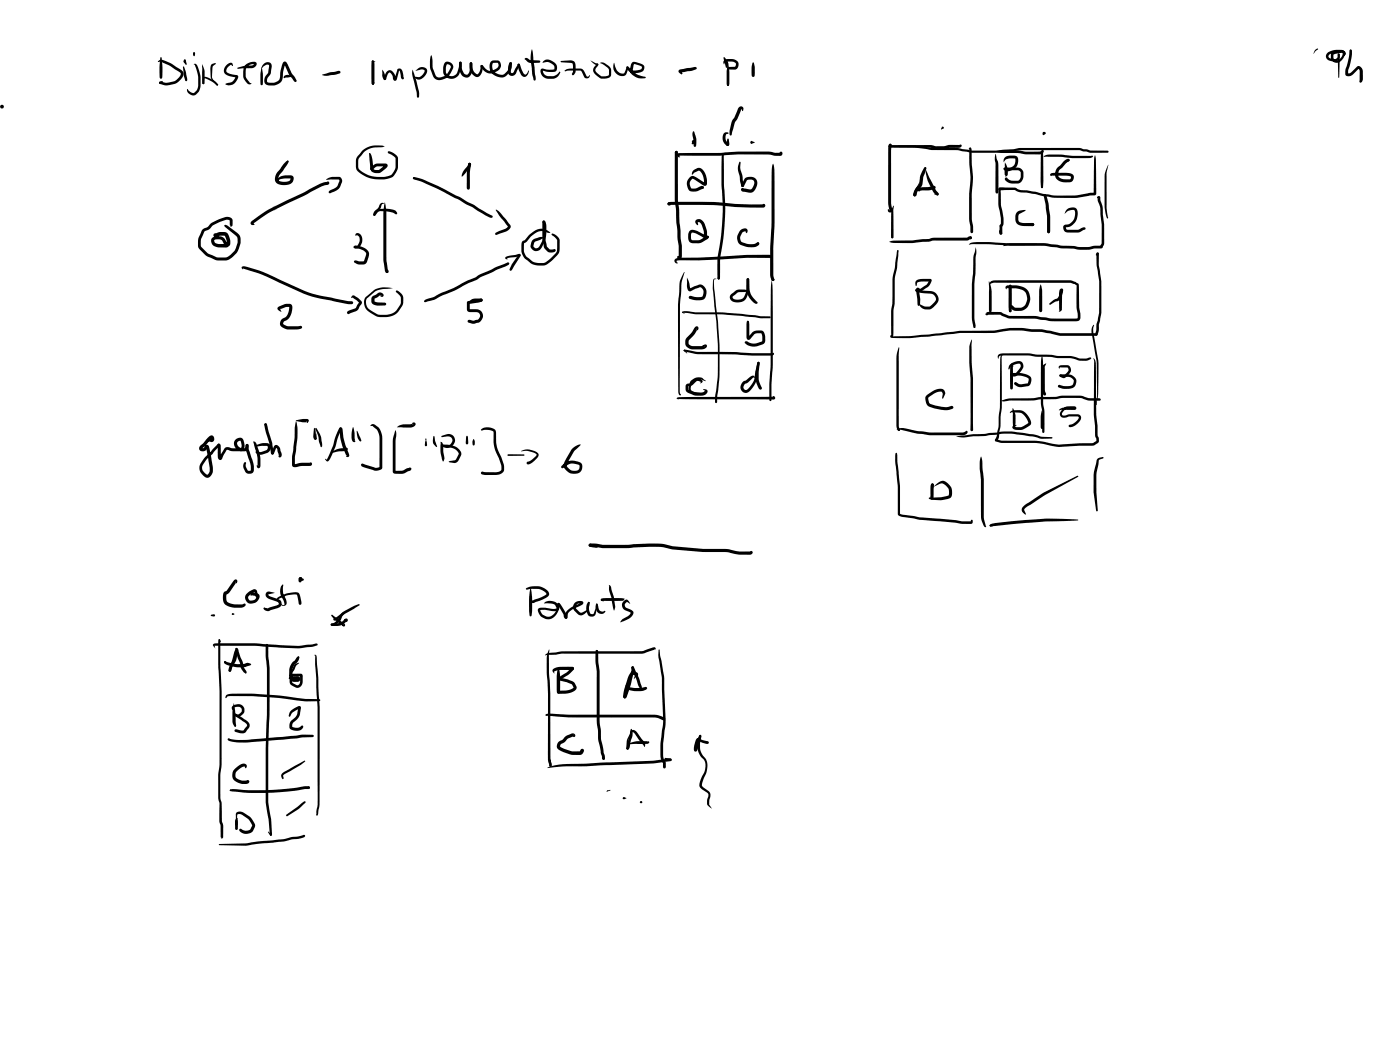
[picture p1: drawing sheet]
<svg xmlns="http://www.w3.org/2000/svg" width="285mm" height="214mm" viewBox="0 0 285 214" stroke-linecap="round" stroke-linejoin="round" font-family="sans-serif">
<g fill="#000">
<path d="M32.2 12.5l.5-.3 .7 .1 1.4 .6 2.1 1.4a1.16 1.16 0 0 1-.1 1.9l-.7 .6-.6 .3-1.6 .3-1.1-.3a.27 .27 0 0 1-.3-.2 .27 .27 0 0 1 .2-.3l1.2 .3 1.5-.3a2.43 2.43 0 0 0 1.4-1.6l-2.4-1.7-1.6-.7h-.6zM32.5 16.7l.5-.2 .2 .1-.6 .5-.1-.1zM32.5 16.7h.3v.3h-.4zM32.6 11.7l.2-.1 .1 .1 .2 2-.1 2.1-.2 .2-.3-.2v-.5zM37.2 13.6l.2-.1 .1 .1 .3 1.1 .3 1.4v.4h-.2l-.2-.2-.3-.9zM39.4 10.7l.1-.1 .2 .2-.2 .6-.2-.2zM39.5 13h.3a4.4 4.4 0 0 1 1 3.3l-.1 1.8-.3 .6-.4 .5a1.13 1.13 0 0 1-1.3 .1 1.13 1.13 0 0 1-.5-1.2l.2 .4a.85 .85 0 0 0 1.2 .3l.5-.4 .2-.6 .1-2.1-.5-1.8zM39.4 10.7l.1-.1 .2 .2-.2 .7-.1-.2zM41.1 13.1a3.6 3.6 0 0 1 .6 2l-.1 1.8-.2 .3-.2-.3zM41.4 15.7a.82 .82 0 0 1 1 .1 3.4 3.4 0 0 1 2 1.5l-.2 .1-1.1-.8-1.4-.7-.2 .4 .1 .6v.2h-.3zM43.1 13.1l.7-.3 .2 .1-.7 .7-.1 2.1 .2 .6 1 .9-.1 .2-1.4-1.5-.1-2zM46.2 13.2l.1-.1a.6 .6 0 0 1 .7-.3 .6 .6 0 0 1 .4 .6l-.4-.2-.4 .3a.83 .83 0 0 0-.5 1 .83 .83 0 0 0 .9 .6l.9 .2a.52 .52 0 0 1 .6 .2 .52 .52 0 0 1-.2 .7l-.5 .7a1.62 1.62 0 0 1-1.8 .3l-.1-.1 .1-.1 .5-.1a1.63 1.63 0 0 0 1.5-1.3l.1 .1-1.2-.2a1.27 1.27 0 0 1-1.3-.8 1.27 1.27 0 0 1 .6-1.5z"/>
<path d="M48.4 13.8l1.6-.4 1.3-.1 .5-.3v.1a1.43 1.43 0 0 0-1.8 1.5l.1 1.2 .8 1 .3 .2-.6 .2a2.21 2.21 0 0 1-1-1.3l-.1-1.3a1.9 1.9 0 0 1 2.7-1.8 .94 .94 0 0 1-1 1.1l-2.8 .1-.1-.1zM53.7 13a.9 .9 0 0 1 1.1-.3 .9 .9 0 0 1 .5 1l-.2 1.3-.6 .8a.62 .62 0 0 0 .1 1h1.1a1.34 1.34 0 0 0 1.3-1.2l.1-1.2 .4-1.5a.45 .45 0 0 1 .4-.4 .45 .45 0 0 1 .5 .3l1 2.1 .9 1.4v.3a.91 .91 0 0 1-.9-.7l-.5-.7-1-2.1h.2l-.5 1.8a2.16 2.16 0 0 1-2.7 2.5 1.12 1.12 0 0 1-1.1-.7 1.12 1.12 0 0 1 .3-1.3l.5-.6 .2-1.2a.39 .39 0 0 0-.2-.5 .39 .39 0 0 0-.5 .2l-.9 .6zM53.3 13.6l.2 1.3v1.3v.9l-.2 .3-.3-.3v-.9v-1.3zM57.9 15.4l.7-.2 1.1 .3-1.8 .4-.2-.1zM65.6 15.2l3.3-.8 .4 .1v.2v.2l-.9 .3-1.1 .1a2.09 2.09 0 0 1-1.7-.1zM75.8 16.9h.5l-.3 .4-.2-.1zM75.8 16.9l.3-.1v.4h-.3zM75.7 12.4h.4l.1 .2v3.2v1.2l-.3 .3-.2-.2a1.53 1.53 0 0 1-.1-1.3zM75.7 12.4l.2-.1 .6 .2-.6 .3-.2-.1zM77.8 14.2l.4 .6 .2 .8a.45 .45 0 0 1 0 .7l-.3-.1-.2-.6zM78.8 14.6a.85 .85 0 0 1 1.4 .3l.4 1.1h-.3l.5-1.6a.56 .56 0 0 1 .7-.5 .56 .56 0 0 1 .5 .6l.3 1.4a.36 .36 0 0 1-.5 .1 .36 .36 0 0 1-.2-.4l-.1-.9-.2-.4-.4 1.6a.46 .46 0 0 1-.6 .5 .46 .46 0 0 1-.3-.7v-.1a.8 .8 0 0 0-.7-.8l-.3 .3-.4 1-.2 .2-.2-.1-.1-.2zM84 14.2l1.3 4.4v1.1l-.2 .2-.2-.2-.1-1-.5-1.9a3.9 3.9 0 0 1-.3-2.6z"/>
<path d="M84.6 14.4a1.46 1.46 0 0 1 2.3-.3 1.81 1.81 0 0 1-1.9 2.1l-.6-.4 .2-.2 .5 .1a1.48 1.48 0 0 0 1.3-1.4 1.43 1.43 0 0 0-1.5 .1zM87.8 11.2l.3 1v1.7l.6 1.4a.87 .87 0 0 0 1.2 .4l.5-.2a2.66 2.66 0 0 0 1.4-1.8l-.2-.4a.39 .39 0 0 0-.7-.1l-.1 1.4a1.23 1.23 0 0 0 1.1 .9 1.23 1.23 0 0 0 1.2-.8l.4-1.3v-.6l.2-.3 .3 .3-.4 2a1.73 1.73 0 0 1-1.8 1.2 1.73 1.73 0 0 1-1.6-1.4v-.4a1.25 1.25 0 0 1 .9-1.7 1.08 1.08 0 0 1 1.1 1.6 2.72 2.72 0 0 1-3.5 2l-.3-.3a5.5 5.5 0 0 1-.8-4.2zM93.5 12.6h.4l.2 1.6 .5 .8a.63 .63 0 0 0 .7 .1 .63 .63 0 0 0 .3-.7v-1.5l.3-.2 .3 .2v1.4a1.22 1.22 0 0 1-.6 1.3 1.22 1.22 0 0 1-1.5-.2l-.6-1.1zM95.7 12.7h.4l.1 .9a1.28 1.28 0 0 0 1.1 1.5 2.39 2.39 0 0 0 .6-1.8h.3v.3l.1-.1a1.81 1.81 0 0 1-1.3 2.2 2.34 2.34 0 0 1-1.3-3zM97.9 13.3h.3l.5 .5a1.35 1.35 0 0 0 1.8 .4l.6-.2a.71 .71 0 0 0 .2-1.2h-.9a1.09 1.09 0 0 0 0 1.5 1.88 1.88 0 0 0 2.4 .7l.8-1 .1-1.1 .3-.2 .2 .2v.9a2.96 2.96 0 0 1-1.2 1.7 2.18 2.18 0 0 1-2.7-.3 2.18 2.18 0 0 1-.3-2.7l.4-.2h.9a1.15 1.15 0 0 1 .7 1.1 1.15 1.15 0 0 1-.7 1 2.03 2.03 0 0 1-3-.3l-.4-.5zM103.8 12.7h.2l.2 .2-.2 .9v.9l.2 .2 .4-.2 .8-1.6 .4-.1v.4l-.7 1.3a.87 .87 0 0 1-.8 .8 .87 .87 0 0 1-.9-.8l.1-1.2zM105.4 13l.4 .1 .9 1.9a.36 .36 0 0 0 .4 .2 .36 .36 0 0 0 .3-.3l.2-.5a.9 .9 0 0 1-.3 1 .9 .9 0 0 1-1.1 0l-.6-1.2zM106.8 12a.79 .79 0 0 1 1.1 .2l1.9 .1 .2 .2-.2 .3h-1.8l-.6-.2zM108.3 10.1a5 5 0 0 1 .3 2.5l.5 3.2v.4l-.3 .2-.2-.2-.2-.8-.1-1.5a7.6 7.6 0 0 1-.1-3.8zM110.6 12.5a1.87 1.87 0 0 1 2.8 .9 .88 .88 0 0 1-.1 .9 .88 .88 0 0 1-.9 .4l-1-.1-.9-.2a1.18 1.18 0 0 0 1.1 1.1h1a2.21 2.21 0 0 0 1.4-.9l.1 .1a1.73 1.73 0 0 1-1.5 1.3h-1a1.44 1.44 0 0 1-1.3-2l1.4 .2 1.2-.1a1.08 1.08 0 0 0-1-1.4l-.6-.1-.8 .2zM114.1 12.5l.1-.1 2-.1 .8 .3a2.76 2.76 0 0 1 .2 2l-.3 .6-.4 .1-.1-.3 .3-.4-.2-1.7-2.3-.2zM115 14.4a2.04 2.04 0 0 1 1.6-.4h1.9l.4 .5 .5 1a.35 .35 0 0 0 .4 .1 .35 .35 0 0 0 .2-.3 .59 .59 0 0 1-.3 .6 .59 .59 0 0 1-.7-.2l-.8-1.3h-2.5l-.7 .1z"/>
<path d="M120.2 12.3l1.3 .6a.22 .22 0 0 1 .3 .1 .22 .22 0 0 1-.2 .3l-.6-.2zM121.5 13l.3 .1v.1l-.5 .8-.1 .4 .5 .6 .8 .5 1.4-.2 .1-1.1-.3-.5-1.4-.8v-.2l.7 .1 1.1 .8 .3 .6v1l-.1 .4-.3 .2a2.27 2.27 0 0 1-3.2-1.5l.1-.5zM125 12.8l.2 .4a1.69 1.69 0 0 0 1.8 1.8l.4-.9a.43 .43 0 0 1 .5-.5l-.1 .8a1.28 1.28 0 0 1-1.1 1.1 1.28 1.28 0 0 1-1.3-.6l-.1-.1a1.97 1.97 0 0 1-.3-2zM127.6 13.6h.3l.5 .5a1.86 1.86 0 0 0 2.1 0l.2-.3-.1-.3-1.5-.5-.3 1.3 .2 .4a4 4 0 0 0 2.4 .9l.1 .2a2.54 2.54 0 0 1-3.3-1.4l.4-1.5a.67 .67 0 0 1 .9-.2l.9 .2a.95 .95 0 0 1 .8 1.1 .95 .95 0 0 1-1.1 .8 1.84 1.84 0 0 1-2.5-.9h.1h-.1zM138.3 14.3l3-.7a.29 .29 0 0 1 .4 .2 .29 .29 0 0 1-.1 .4l-.9 .2-2.1 .3v-.2l.4 .5-.2 .2-.6-.5zM147.5 12.3a2.51 2.51 0 0 1 2.7 .2 1.08 1.08 0 0 1-.6 1.7l-1.2-.1-.3-.2 .3-.3h1.2l.2-.4v-.4l-.6-.2-1.1-.1-.5 .2-.2 .4-.1-.4zM147.3 11.7l.2-.1 .7 1 .1 .5-.3 .7-.2-.1zM148.2 16.8l.3 .5-.3 .2-.2-.2zM148.2 12.8l.3 2.4v1.9l-.1 .4h-.2l-.2-.2-.1-.7 .1-2.2zM153.3 12.7a4.8 4.8 0 0 1 .3 2.9l-.3 .1a.7 .7 0 0 1-.3-.9v-1.2zM267.8 10.1l.4-.2 .2 .1-1 1zM272.4 11h.3l.1 .1-.2 4.8z"/>
<path d="M270.3 10.8l1.3-.6h1.5a.97 .97 0 0 1 .7 .7 .97 .97 0 0 1-.3 1 1.33 1.33 0 0 1-1.2 .9 1.33 1.33 0 0 1-1.3-.8 1.1 1.1 0 0 1 .1-1.2 1.1 1.1 0 0 1 1.2-.4l.7-.1a.7 .7 0 0 1 .8 .1 .7 .7 0 0 1 .1 .8l-.2 .1-.2-.1 .2-.3-.4-.2-1.7 .3-.1 .2v.6l.2 .3a.74 .74 0 0 0 1-.1 1.08 1.08 0 0 0 .6-1.3l-1.1-.1a1.72 1.72 0 0 0-1.7 .7v.3l.2 .2a1.13 1.13 0 0 0 1.7-.2v-.5l.2-.2 .2 .2v.5a1.5 1.5 0 0 1-2.5 .5 .88 .88 0 0 1 0-1.3zM274.9 10.1h.1l.2 .2-.2 .5zM274.9 10.1h.3a10.1 10.1 0 0 1-.7 4.3v.7l-.1-.2 .6-.1 1.3-1.2a.86 .86 0 0 1 1.2 .9v1.8l-.2 .4-.3 .2-.2-.3v-2.1l-.2-.5h.1l-1.2 1.1a.98 .98 0 0 1-1.6 0v-.9l.6-1.9zM58.5 32.7l.2 .1-.1 .3-.2-.1zM58.2 32.9l.5-.2v.5l-1.8 2.5-.2 .9a1.97 1.97 0 0 0 2.4 0l.1-.3-1.4 .1-.7 .1-.5 .4a.49 .49 0 0 1 .2-.8l.9-.3 1.5-.1a.9 .9 0 0 1 .6 .8 .9 .9 0 0 1-.6 .9 2.46 2.46 0 0 1-3.2-.5v-.6l.3-1zM66.4 36.5h.1a3.8 3.8 0 0 1 2.9-.3l.3 .7-.6 1.3-.6 .6-1.3 .6a.39 .39 0 0 1-.2-.5 .39 .39 0 0 1 .4-.2l1.2-.7 .5-1.1-.1-.4-2.5 .1zM75.1 31.2h.3a3.6 3.6 0 0 1 .5 2.5l.1 .7-.3 .3-.3-.3zM75.5 34.2l1.1-.9h2a.44 .44 0 0 1 .3 .3 .44 .44 0 0 1-.2 .5l-1.4 1.1h-1.1l-.6-.3-.1-.2a.6 .6 0 0 1 .9-.1h.7l1.2-1 .1 .3h-1.6l-.3 .1a1.1 1.1 0 0 1-1 .6zM73.7 30.7a4.8 4.8 0 0 1 4.7-.9l-.6 .2a4.6 4.6 0 0 0-3.7 1l-1.1 1.4v1.8a5.8 5.8 0 0 0 6.8 1.3l.7-1.3v-2l-1-.8a.45 .45 0 0 1-.5-.6 2.15 2.15 0 0 1 2 1.4v1.9a3.3 3.3 0 0 1-.9 1.8 6.2 6.2 0 0 1-7.6-1.5v-2.1zM84.1 36.1a6.2 6.2 0 0 1 3 .9l6.5 3.1 6.4 3.7a.28 .28 0 0 1 .2 .3 .28 .28 0 0 1-.1 .3l-1.3-.5-5.3-3.2-4.6-2.3-3.1-1.4-1.6-.5-.1-.2zM84.1 36.1h.3l.4 .5-.6-.1zM95.4 33.2l.2-.1a.63 .63 0 0 1 0 1.1l-1.6 1.8a4.7 4.7 0 0 1 1.3-2.4z"/>
<path d="M95.4 33.2h.4l.1 .2-.2 1.8v3.1l-.3 .3-.4-.3v-3zM137.5 30.8a.44 .44 0 0 1 .5 .2 .44 .44 0 0 1-.2 .6l-.1 .4-.3-.7zM137.5 30.8h.4l.1 .2v2a95.4 95.4 0 0 0 .6 13.9v1.6l.2 1.5v2.1a.51 .51 0 0 1-.3 .8 .51 .51 0 0 1-.6-.5v-.2l.2-.1 .3 .3h-.3l.1-2.3-.3-1.5-.1-2.6a102.6 102.6 0 0 1-.4-14zM137.9 31.3l.3-.1 2.2-.1a72.5 72.5 0 0 0 10-.2h6l1.4 .2h1.1l-.2 .1 .1-.3h.2a.46 .46 0 0 1 .3 .5 .46 .46 0 0 1-.4 .3h-1.1l-1.4-.2-6.2-.1a82.5 82.5 0 0 1-12 .3l.1-.2 .2 .5a.46 .46 0 0 1-.5-.1 .46 .46 0 0 1-.1-.6zM141.2 34.7l.6-.4a1.25 1.25 0 0 1 1.8 1l.3 1.5a.74 .74 0 0 1-.4 1l-2.4-1.4a1.05 1.05 0 0 0-.6 1.3l.3 .7 1-.1 .7-.3a.42 .42 0 0 1 .5-.1 .42 .42 0 0 1 .2 .5l-1.5 .6a1.34 1.34 0 0 1-1.8-1.4 1.48 1.48 0 0 1 1.3-1.7l2.3 1.3-.2 .2a2.53 2.53 0 0 0-1-2.7l-.9 .4-.5 .5-.1-.1 .1-.4zM141 28.6l.2-.1 .3 .1 .1 .3-.3 .4-.4 .1-.1-.1zM141.2 26.7l.3 .7a3.7 3.7 0 0 1 .2 2.5h-.2l-.3-.2-.1-1.4a1.52 1.52 0 0 1 .1-1.6zM147.2 31.3l.3-.1 .5 .2h-.5l-.1 .3v6.1a44.3 44.3 0 0 1 0 10.1l-.2 1.4a24 24 0 0 0-.6 7.3l-.3 .3-.2-.3a25.8 25.8 0 0 1 .6-8.1 42.7 42.7 0 0 0 .2-10.1v-6.5zM148.1 28.3l.1-.1 .2 .1 .1 1-.1 .3-.2 .1-.3-.3zM147.4 27.1l.5-.2 .5 .2-.6 .3a1.46 1.46 0 0 0 .3 1.5l.3 .3v.4a.81 .81 0 0 1-1-.6l-.3-.9zM150.5 33l.2-.1 .1 .1-.1 1.2 .5 1.7 .3 1.8-.1 .3a.42 .42 0 0 1-.6-.5l-.6-3.1zM151.7 36.3a1.5 1.5 0 0 1 1.6-.3 1.5 1.5 0 0 1 .9 1.3 1.92 1.92 0 0 1-1.3 1.9l-1.7-.2-.3-.4 .3-.4 .3 .3-.1-.1 1.5 .1 .6-.8 .1-.6a.61 .61 0 0 0-.7-.5l-.8 .1-.7 1.2-.2 .2-.3-.3z"/>
<path d="M150.4 21.8l.5-.2 .3 .2a.62 .62 0 0 1 0 .8l-.2-.4-.8 2-.6 .7-.7 2.6h-.3v-1l.3-1.6zM152.8 28.8l.3-.1 .6 .3-.6 .3-.4-.3zM157.4 33.3l.1 .3a38.2 38.2 0 0 1 .2 6.8v5.8l-.3 4.2 .1 5.6 .2 .9-.3 .3-.3-.2-.3-1 .3-15.6a38.2 38.2 0 0 1 .2-6.8zM181 29.8l2-.2a24 24 0 0 1 5.7 .3l1 .2 5.6 .1a18.1 18.1 0 0 0 6.1 .5l5.1-.3a9.1 9.1 0 0 1 3.4-.3h9.9l2.2 .6h3.5l.2 .2-.2 .2h-3.5l-2.2-.5h-8.7a14.5 14.5 0 0 0-4.6 .2l-2.2 .1a29 29 0 0 1-8.2-.1l-1.2-.2h-5.2l-3.7-.6h-4.9zM181 29.7l8.4-.2 1 .3h1.7l1-.3 2.5-.1a.37 .37 0 0 1 .1 .5 .37 .37 0 0 1-.4 .2h-1.7a7.1 7.1 0 0 1-3.7 .1l-8.6-.2h-.3zM181.1 29.3a.35 .35 0 0 1 .4 .1 .35 .35 0 0 1 .1 .4l-.2 .3-.2-.4 .2 .1h-.4v-.3zM181 29.7h.3l.1 .7-.5-.5zM181 29.8l.4 .3zM181 29.4l.2-.1 .3 .2-.1 11.9 .3 1.4a.44 .44 0 0 1-.6 .5 .44 .44 0 0 1-.2-.7l.1 .2h.2l-.1 .1-.3-1.5v-11.2zM187.2 37.2l.1 .1-.5 1.1-.3 1.4-.2 .2-.3-.1v-.3l.4-1.2zM186 39.4h.4l.2 .3-.1 .2h-.4l-.2-.2zM186.9 38.4l.7-.2 1.6-.1 .9-.3 .3 .1 .1 .3-.1 .2-1.1 .3-2.1 .2-.1-.2 .2 .3-.5-.2z"/>
<path d="M188.3 34.1l.2-.1 .1 .2-.3 .2zM188.2 34.2l.2-.1 .2 .1-.2 .2zM188.4 34.4l2.1 4.2 .5 .7 .1 .2-.3 .3a2.33 2.33 0 0 1-1.1-1.3 8.8 8.8 0 0 1-1.3-4.1zM188.2 34.2l.2-.2 .2 .2-.6 1.8-.2 1.5-1 1.5-.3 .9a.47 .47 0 0 1-.6-.2 .47 .47 0 0 1 .1-.6l1.1-1.7 .3-1.6zM190.2 39.5l.6-.3 .3 .3-.3 .3zM191.7 25.8h.2l.3 .2-.1 .2-.4 .2zM197.4 30.1l.3 .1-.4 .2-.1-.1zM197.5 30l.3 .5 .1 2.9a18.4 18.4 0 0 1 0 6.1v5.2l.2 1.4v1.1l-.2 .3-.3-.3v-1.1l-.3-1.4v-5.1a19.4 19.4 0 0 0 .1-5.8v-3.6zM202.7 30.9a5.3 5.3 0 0 1 2.8-.3h1.3a18.2 18.2 0 0 0 5 .3l.5-.4 .2 .3-.6 .6a20.3 20.3 0 0 1-5.1-.2h-1.3a5.3 5.3 0 0 1-2.8-.3zM202.7 31.4l.6 2.1v5.6l-.3 .3-.3-.3v-5.6l-.2-1.1zM204.6 32.1l.7-.4h1.1a.9 .9 0 0 1 .9 1.3 2.07 2.07 0 0 1-2.8 1.6l-.2-.2a.61 .61 0 0 1 .9-.1 1.57 1.57 0 0 0 1.5-2l-1.1-.1-.7 .2-.6 .6 .1-.5zM204.6 33a3 3 0 0 1 .5 2.8 .25 .25 0 0 1-.3 .2 .25 .25 0 0 1-.2-.4z"/>
<path d="M204.4 34.2l2.8-.1a1.21 1.21 0 0 1 1.2 1v.9a1.48 1.48 0 0 1-1.2 1.4h-1.1a1.73 1.73 0 0 1-1.5-.9l.3-.4 .9 .6 1.5 .1 .5-.7v-1l-.2-.3-.3-.1h-2.7l-.2-.1zM211.9 38.1l.3-.2 .2 .2-.2 .2zM212.6 31.7a2.39 2.39 0 0 1 1.8-.2h1.7l2.2 .2h4.1l.2 .1-.7 .4h-3.6l-2.2-.3-3.7 .1zM212.1 31l.4-.1-.1 .4v5.6v1.2l-.2 .2-.3-.2v-1.2v-5.3zM212.6 39.6l.2-.1 .1 .4h-.2zM212.6 39.5h.1l.3 .2a23.7 23.7 0 0 1 .8 7.5l-.1-.1v.3l-.2 .1-.3-.2a34.6 34.6 0 0 0-.7-7.5zM217.4 32.4h.3l.1 .3-.8 .4 .3-.5v.2zM213.9 35.3l.7-.1 3.2 .1a.93 .93 0 0 1 .8 1 .93 .93 0 0 1-.9 .8h-.5a1.85 1.85 0 0 1-2.4-1.6l.4-1.2 1.7-1.7a.54 .54 0 0 1 .9 0l-1.9 1.8a1.16 1.16 0 0 0-.4 1.5 1.16 1.16 0 0 0 1.4 .6h.8a.38 .38 0 0 0 .3-.5l-1-.2h-2.8l.1-.1-.3 .2-.2-.3zM203.3 38.3l.3-.2 3 .1 1.3 .5 1.2 .1 2.5 .5a21.5 21.5 0 0 0 7.4 .5l2.9-.5h.9l-.1 .1 .1-6.8 .2-.9 .1 .9 .1 7-.3 .2-3.6 .5a23 23 0 0 1-8.5-.8l-3.2-.4-1-.4h-2.9l.1-.1a17.7 17.7 0 0 0 .5 5.7v1.4a.58 .58 0 0 1-.7 .5l-.1-.2 .3-.5v-1.1a17.1 17.1 0 0 1-.6-5.8zM225.6 33.6h.1a11.8 11.8 0 0 0-.4 4.9v3.9l.3 2-.1 .1-.2-.4-.4-1.8v-5.9a5 5 0 0 1 .7-2.8zM43.5 47.6l1.5-.4a1.39 1.39 0 0 1 1.8 1.4l.1 .5a.72 .72 0 0 1-.4 1 .72 .72 0 0 1-1-.5l-.4-.7-1-.2a.42 .42 0 0 0-.5 .4 .42 .42 0 0 0 .4 .5l2 .1 .5-.3 .2 .1v.5l-.6 .4h-1.6l-.7-.2a1.08 1.08 0 0 1-.8-1.4 1.08 1.08 0 0 1 1.4-.7 1.63 1.63 0 0 1 1.8 1.3h.1l-.1 .2-.1-.7-.3-.9h-1l-.4 .2a.65 .65 0 0 1-1-.3zM41.2 46.7l1.2-.6a5.6 5.6 0 0 1 3.7-1.9 1.07 1.07 0 0 1 1.3 .7v1l-.4 .2-.2-.1 .1-.2-.1 .1v-1l-.6-.2a8.2 8.2 0 0 0-3.1 1.4l-.5 .6-1 .4-.4 1.1a2.88 2.88 0 0 0-.3 1.9l1.3 1.4 1.3 .6a3.1 3.1 0 0 0 2.4 .3l.5-.1a3.7 3.7 0 0 0 2-2.8v-.8l-.2-.5-2.6-2.2a.43 .43 0 0 1 .8 0l2.3 1.9 .3 .6v1a4.4 4.4 0 0 1-2.2 3.3l-.9 .2a4.7 4.7 0 0 1-3.4-.7 4.4 4.4 0 0 1-1.9-1.6l-.2-.3a4.1 4.1 0 0 1 .6-3.2z"/>
<path d="M49.3 54.3l.4-.1a28.2 28.2 0 0 1 7.4 2.8l5 2.3 1.5 .5 7.2 1.5h.8l.3 .3-.3 .3h-.9l-7-1.5-1.9-.6-5-2.3a34 34 0 0 0-7.3-2.8v-.2v.4l-.3-.3zM51.2 45.1l.5-.4a32.1 32.1 0 0 1 7.5-4.3l6-3 1.4-.3-.1 .1 .3-.3 .2 .1a.57 .57 0 0 1-.2 .6 .57 .57 0 0 1-.6 .1l-6.7 3.3a32.5 32.5 0 0 0-8 4.5v-.1l.4 .3a.49 .49 0 0 1-.7 .1 .49 .49 0 0 1 0-.7zM72.1 50.1h.3l-.1 .2v-.3a2.53 2.53 0 0 1 2.8 1.7l-.4 1.6-.4 .5h-1.3l-.9-.4a.46 .46 0 0 1 .3-.4 .46 .46 0 0 1 .6 .2h1.1l.4-1.3a.88 .88 0 0 0-.8-1l-1.4-.3v-.3l-.2 .2-.1-.2zM72.5 47.6a1.07 1.07 0 0 1 1.1 .3 1.07 1.07 0 0 1 .2 1.1l-.2 .6a1.09 1.09 0 0 1-1.5 .9 .46 .46 0 0 1 .2-.5 .46 .46 0 0 1 .5 0l.3-.5a1.03 1.03 0 0 0-.4-1.6l-.3 .1-.1-.1zM76.6 42.9l.8-.4h1.2l1.3 .2a.9 .9 0 0 1 .9 .9l-.1 .1-.7-.4-.9-.2-1.7-.1-.4 .2-.5 .5a.26 .26 0 0 1-.3 .2 .26 .26 0 0 1-.1-.3zM78.4 41.1a15.4 15.4 0 0 1 .3 4.8v2.7a23.5 23.5 0 0 0 .3 6.4l-.2 .1 .3 .2a.45 .45 0 0 1-.6 .1 .45 .45 0 0 1-.2-.5 21.4 21.4 0 0 1-.2-6.3v-2.7a15.4 15.4 0 0 1 .3-4.8zM77.4 41.5l.5-.2 .5 .1-.6 .2-.4 .9-.8 .8-.4 .7a.63 .63 0 0 1 .1-1.1l.7-.5zM78.7 55l.2-.2a.47 .47 0 0 1 .1 .8l-.4-.1v-.2zM74.5 60.5l1.3-1.2a4.7 4.7 0 0 1 4.2-.6h-.3a6.6 6.6 0 0 0-3.4 .7l-1.4 1.2a1.6 1.6 0 0 0 .5 2.6 4.2 4.2 0 0 0 5.2 .1l.9-1.2 .1-.5v-1.1l-1-1.2 .2-.2 .9 .7 .4 .8-.1 1.4-.9 1.4a4.3 4.3 0 0 1-6.9-1.2l-.1-1zM101 42.7a7.8 7.8 0 0 1 2.6 2.7l.3 .5a1.05 1.05 0 0 1-1 1.3l-1.8 .6h-.2v-.4l2-.8 .5-.4-1.8-2.3zM102.9 52.4l.6-.3 1.4-.2a.75 .75 0 0 1 1.1 0l-.2 .3-.8 .1-1.8 .3v-.1l.3 .2-.3 .1-.3-.2zM105.6 51.8h.3v.4l-1.7 2.8-.2 .1h-.2l-.1-.3 .5-1z"/>
<path d="M110.5 45l.2-.1 .3 .1 .2 .5a6.8 6.8 0 0 1-1.1 5.1 1.14 1.14 0 0 1-1.3 .5 1.14 1.14 0 0 1-.7-1.3 1.35 1.35 0 0 1 1.2-1.3l.9-.3 .6 .2-1.9 .8-.3 1a.64 .64 0 0 0 1.1 .1 5.8 5.8 0 0 0 1.1-4.3l-.4-.7zM110.5 45l.2-.1 .3 .3v3.4l.3 1.5 .6 .7h.6a.5 .5 0 0 1 .7 .2 1.32 1.32 0 0 1-1.7 .2l-.7-.8-.3-1.4zM106.3 49.1l.6-.3 .5-.6a3.3 3.3 0 0 1 3.6-1.5l1.1 .6-.5 .1a2.67 2.67 0 0 0-3.5 .8l-.9 1-.5 .3v1.7l.5 1.1 1.4 1a3.9 3.9 0 0 0 2.6 0l1-.7 1.2-1.4v-2.3l-.6-.7a.49 .49 0 0 1-.4-.6 1.86 1.86 0 0 1 1.6 1.4l-.1 1.7a1.68 1.68 0 0 1-.5 1.3l-1.9 1.8a3.9 3.9 0 0 1-3.5-.2l-1.2-1-.5-.9a3.8 3.8 0 0 1-.1-2.1zM136 41.3l.4-.2h1a70.8 70.8 0 0 1 12.3 .4l5.7 .1-.2 .2 .3-.3 .2 .1 .1 .3-.4 .4a72.9 72.9 0 0 1-10.1-.5h-9.1l-.3-.3zM136 41.3l.2-.1 .2 .1 .2 .4-.2 .1h-.3l-.2-.3zM137.5 52.8l.4-.2 1-.1a143.1 143.1 0 0 0 13.6-.6h4.1l.4 .1 .1 .3-.2 .3-.3-.2 .1 .1h-4.7a118.1 118.1 0 0 1-13.6 .5l-.7 .1 .1 .4h.2a.46 .46 0 0 1-.6-.1 .46 .46 0 0 1 .1-.6zM139.3 55.4l.1 .1-.6 2-.4 4.5v17.7l.3 .7a.36 .36 0 0 1-.5 0 .36 .36 0 0 1-.1-.4l-.1-18 .3-3.9a5.1 5.1 0 0 1 1-2.7zM139.9 56.5l.4 1.1 .3 1.2h-.2l1.5-.7a1.38 1.38 0 0 1 1.5 .2 1.38 1.38 0 0 1 .4 1.5l-.1 .7-.4 .4a3.8 3.8 0 0 1-2.8 0l-.3-.3 .3-.4 1.4 .3 1.1-.1a1.33 1.33 0 0 0-.2-1.8l-.3-.1-1.8 .7a.65 .65 0 0 1-.6-.1 .65 .65 0 0 1-.2-.7zM141.7 44.8a1.16 1.16 0 0 1 1.8 .9 3.1 3.1 0 0 1 .3 2.7h-.5l-2.1-1a.39 .39 0 0 0-.4 0 .39 .39 0 0 0-.1 .5v.8l.3 .2h1.4l1.2-.7a.35 .35 0 0 1 .6-.1 .35 .35 0 0 1-.1 .5l-1.5 .9h-1.7l-.4-.2-.3-.3-.1-1.1a1.02 1.02 0 0 1 .5-1.1 1.02 1.02 0 0 1 1.2 .2l1.7 .8-.2 .1a4 4 0 0 0-.7-2.5l-.5-.2 .1 .5-.3 .1-.3-.5zM143.9 48.1h.3l.1 .1-.2 .1 .2-.1-.1 .2h-.3l-.1-.1h.3h-.3zM143.9 48.1l.2-.1 .2 .3-.5 .3zM145.3 56.8h.5l-.4 .1v.6l.4 5.2a79.5 79.5 0 0 1 .7 14.1l-.5 5.1-.2 .2-.2-.2v-1.5a38.8 38.8 0 0 0 .6-9.8l-.4-5.1-.7-6.7 .1-1.6z"/>
<path d="M146.4 56l.2 .1-.1 .6-.2 .2-.2-.2zM146.2 56.5h.3v.3l-.3 .1zM150.7 46.9a.84 .84 0 0 1 1.5 .1l-.2 .5-.2-.5-.5 .2-.5 .7a1 1 0 0 0 .4 1.5l1.7 .3h.7l.5-.3v.2v-.2a.35 .35 0 0 1 .5 .3 .35 .35 0 0 1-.4 .4 3 3 0 0 1-2.3 .1l-.9-.2a1.77 1.77 0 0 1-.5-2.9zM148.8 59.9l1-.7 .5-.2h1.5l.3 .2 .2 .3h-2l-1 .8a.4 .4 0 0 0-.1 .5 .4 .4 0 0 0 .4 .2 1.64 1.64 0 0 0 2.3-1.6l.1-2.5 .3-.3 .2 .3v.9a3.8 3.8 0 0 1-1.2 3.6 1.89 1.89 0 0 1-2.7-.6v-.5zM152.1 56.7l.2-.1 .2 .3 .1 1.7a4.2 4.2 0 0 0 1.6 2.9 .33 .33 0 0 1-.2 .4 .33 .33 0 0 1-.4-.2 3.8 3.8 0 0 1-1.6-3.1zM154 49.5l.4-.2 .2 .3-.3 .2-.4-.2zM157.2 56.7h.4l.1 .3-.3 .2-.2-.1zM157.1 57.1l.1 .2a294.6 294.6 0 0 1-.2 24.3l-.1 .1-.3-.2v-2.2a322.4 322.4 0 0 0 .4-20.8zM181.1 49.2l.8-.2h3.8l3.6-.4a4 4 0 0 1 2.2-.2h5.4l.3-.2a.52 .52 0 0 1 .7 .2l-.1 .2-.9 .4h-6.8l-1 .2h-1.2a22.9 22.9 0 0 1-5.6 .3l-.7-.1zM181.7 47.9l.2 .4-.2 .2-.2-.2zM181.9 41.9h.1l-.1 1v5.1v.3h-.2h.2l-.2 .2-.2-.2h.2h-.3v-.3v-4a3.2 3.2 0 0 1 .5-2.1zM182.7 51l.2 .1z"/>
<path d="M182.7 51h.2v.1a22.2 22.2 0 0 1-.7 5.7v1.7a14.7 14.7 0 0 1-.3 4.7v5.1l-.1 .2-.3 .1 7.6-.5 6.3-.7 2.3-.1a35.7 35.7 0 0 0 8.3-.5l6.1 .2 3.8 .8h7.3l.3 .3-.3 .3h-7.3l-3.8-.8h-2.1l-2.2-.3a17 17 0 0 0-5.1 .5h-7.3l-6.3 .7-1.5 .1a25.8 25.8 0 0 1-6 .2 .31 .31 0 0 1-.3-.3 .31 .31 0 0 1 .2-.3v-5.2a12.9 12.9 0 0 0 .2-4.5l.1-2.1 .4-2zM182.8 51l.2 .4zM186.6 57.1l.4-.2 .9-.1h1.5l.3 .3-.3 .2-2.5 .2-.4 .8-.1-.7zM186.5 58.9l3.1 .4a1.61 1.61 0 0 1 1.3 1 1.61 1.61 0 0 1-.3 1.7l-.8 .8-.6 .2-1.1-.1-.8-.6a.21 .21 0 0 1 0-.3 .21 .21 0 0 1 .3 .1l.7 .3h.9l1.2-1a1.05 1.05 0 0 0-.9-1.6l-1.3-.1a2.44 2.44 0 0 1-1.8-.4zM186.6 58.7l.3-.1 .5 .3-.1 .1-.4-.1h.2l.1 .6a5.9 5.9 0 0 1 0 2.7h-.3l-.1-.2-.3-2.9zM186.5 58.9l.3-.2 .6 .1 1.2-.8 .5-.9 .1 .1v-.3a.37 .37 0 0 1 .4 .1 .37 .37 0 0 1 0 .5l-.6 .8-1.4 1-1 .1-.2-.3zM197.3 49.7l.3-.2a14.8 14.8 0 0 1 5.1-.1l8.2 .2 .2 .2-.2 .1a60.7 60.7 0 0 1-9.5-.2zM197.5 48.1l.3 .1 .1 .2-.2 .3-.6-.1zM198.7 50.3l.1 1.2-.4 6.4v6.8l.2 1.7-.2 .4-.3-.4-.2-1.5v-7.1l.2-2.1 .1-3.4zM201.7 57.3l.9-.2h14h1.4l1 .3 .5 .3 .2 .3v4.6l.3 2a.78 .78 0 0 1-1 .8h-4.9l-3.4-.5h-5.1l-2-.8h-2.4a.3 .3 0 0 1-.3 .1 .3 .3 0 0 1-.2-.4l.1 .1a.28 .28 0 0 1 .1-.4 .28 .28 0 0 1 .3 0h2.5l1.9 .8h5.2l3.3 .6h4.9l.4-.1v-.2l-.2-2 .1-4.5-.5-.3-.9-.2h-15.5l-.6 .1-.4 .4zM201.3 57.3h.1a7.3 7.3 0 0 1 .5 3.9v1.9l-.1 .4-.2 .1-.1-.1-.1-.4zM203.5 46.9l.2-.1 .2 .2 .2 .5-.1 .2-.2 .1-.3-.2z"/>
<path d="M203.6 45.8l.2-.1 .3 .3v1.6l-.3 .2-.3-.3zM204.3 50l1.2-.5h7.1l3.5 .5 2.6 .1a10.3 10.3 0 0 0 4.5-.1h1l-.2 .2 .3-.8v-3.7l-.3-3.1-.5-1.7v-.7l.2 .1-.4-.1a.36 .36 0 0 1 .4-.3 .36 .36 0 0 1 .3 .3l.1 .6 .4 1.4 .3 3.5v3.8l-.4 1-1.2 .1a9.7 9.7 0 0 1-4.6 0h-2.6l-3.5-.6h-7.3l-.9 .1zM204.8 58.2l.6-.1a5.9 5.9 0 0 1 3.2 .5 2.63 2.63 0 0 1 1.1 2.6 2.63 2.63 0 0 1-1.9 2.1l-1.4-.1-.8-.8 .3-.3 .8 .5 1.1 .1a1.97 1.97 0 0 0 1.3-2 1.97 1.97 0 0 0-1.4-1.8l-2.6-.3-.2 .3-.2-.4zM205.5 58h.4l.1 .2-.3 .8-.3-.8zM205.5 58h.4l.1 .6v4.7l-.3 .3-.3-.3-.1-.8 .1-3.9zM207.1 43.2l.6-.3 1.2-.1-1 .6a.7 .7 0 0 0-.6 .9v.2a.8 .8 0 0 0 1.1 .9h1.9l.3 .3-.3 .3h-1.8a1.6 1.6 0 0 1-1.7-2.2zM209.9 45.7l.4-.3 .3 .3-.3 .3zM211.9 57.9a15.5 15.5 0 0 1 .2 5.6h-.4l-.1-.2v-2.4a6.3 6.3 0 0 1 .3-3zM212.5 39.6l.2-.1 .2 .1-.2 .5zM213.6 46.7l.1 .1v.5l-.2 .2-.3-.3zM217.2 42.7a1.32 1.32 0 0 1 2.1 .1 2.67 2.67 0 0 1-2.3 3.5l.1 .4 .3 .1h2.1l.9-.5a.36 .36 0 0 1 .4 0 .36 .36 0 0 1 .2 .4l-1.4 .6h-2.2a.89 .89 0 0 1-.8-.5 .89 .89 0 0 1 .3-1 2.15 2.15 0 0 0 1.9-3l-.2-.1a1.84 1.84 0 0 0-1.5 .5l-.4 .4zM223.3 51.5l.2-.1 .2 .3v.1l-.5 .2-.1-.1z"/>
<path d="M56.6 62.6l1.7-.7a.88 .88 0 0 1 1.1 .1 .88 .88 0 0 1 .1 1.1 2.57 2.57 0 0 1-1.7 2.4l-.2 .5 .8 .4 2.8-.1 .3 .3-.2 .3-.5 .1-2.2 .1a1.42 1.42 0 0 1-1.6-1.4 1.49 1.49 0 0 1 1.2-1.1 2.88 2.88 0 0 0 .7-2.1h-.7l-1.2 .5 .1-.2 .2 .7-.7-.4-.1-.3zM71.7 60.2h.5l.9 .6a.82 .82 0 0 1 .5 1l-.8 1.4-1.4 .5a.53 .53 0 0 1-.8 0l.4-.5 1.4-.5 .5-.9 .2-.2 .1 .1-1.3-1.2-.3 .2-.1-.1zM75.8 60.4l1.1-.7a.66 .66 0 0 1 .8-.1 .66 .66 0 0 1 .3 .8h-.4l-.2-.1 .3-.2-.4 .1-1 .6v.6l.6 .2h1.5l.3 .3-.1 .2-1.7 .1a1.14 1.14 0 0 1-1.1-.4 1.14 1.14 0 0 1-.2-1.2zM86.4 61.2l.4-.3a10.4 10.4 0 0 0 3.3-1.4l2.2-.8 2.9-1.6 1.7-.7a8.5 8.5 0 0 1 3.1-1.5l3.4-1.5 .3 .3a6.3 6.3 0 0 1-2.8 1.3l-3 1.4-.9 .6-1.6 .6-2.9 1.6-2.4 .9a8 8 0 0 1-3.1 1.3l-.5 .1-.1-.1zM86.4 61.4l.1-.2 .4 .2-.4 .1zM95.3 61.5l1.2-.7h1.5l.3 .3-.4 .3h-1.3l-1.2 .4-.2-.2zM95.1 61.4h.5v1.5l.3 .1a2.33 2.33 0 0 1 2 .3 1.52 1.52 0 0 1 .3 1.7 1.52 1.52 0 0 1-1.4 .9h-.8l-.7-.3-.1-.2 .3-.3 .9 .2 .9-.2a.86 .86 0 0 0 .3-1.3l-.4-.2-.6-.1a1.52 1.52 0 0 1-1.5-.2zM95.1 61.5l2.8-.7 .3 .1a.62 .62 0 0 1-.8 .7l-2 .3-.3-.1zM138.9 63.5l.7-.2 2 .3h5.6l7.7 .8h1.8l.2 .2-.2 .2h-1.8l-7.7-.8h-5.7l-2.5-.3zM138.9 63.6l.1-.1 .4 .3zM139.3 71.2h.2a15.8 15.8 0 0 0 5.8 .4l11.9 .4 .2-.2a.36 .36 0 0 1 .1 .5 .36 .36 0 0 1-.5 .1l-11.7-.3a14.1 14.1 0 0 1-6-.6l-.2-.2zM139.3 71.2l.6 .7-.7-.4z"/>
<path d="M141.6 66.6a.39 .39 0 0 1 .5-.1 .39 .39 0 0 1 .1 .5l-.2 .3-.2-.4 .2 .2-.6 1-1.2 1.2v.7l.8 .5h1.8l.5-.2 .2 .3-.4-.1a.43 .43 0 0 1 .4-.4 .43 .43 0 0 1 .5 .4 .43 .43 0 0 1-.4 .4l-.6 .2h-2a1.44 1.44 0 0 1-1.4-.8 1.44 1.44 0 0 1 .3-1.6l.9-1zM139.7 78.3l.9-.3 .7-.7a.99 .99 0 0 1 1.7 .5l-.4 .3 .1-.3-.2-.1a.6 .6 0 0 0-.8 0l-.8 .8-.8 .1 .1 .8 1.5 .5h1.2l.6-.3 .1 .1-.4-.3a.31 .31 0 0 1 .2-.3 .31 .31 0 0 1 .3 .2 .64 .64 0 0 1 .3 .7 .64 .64 0 0 1-.6 .4l-1.9 .1-1.5-.6-.4-.5v-.9zM140.7 77.5a1.85 1.85 0 0 1 2.6-.3l.4 .4-.5-.2a1.74 1.74 0 0 0-2.2 .4l-.4 1.3a.66 .66 0 0 0 .6 .6l2 .4-.7 .2-1.5-.1a1.15 1.15 0 0 1-.7-1.7zM152.1 65.4h.3l.1 .1-.2 .3-.2-.3zM152.1 65.4h.3l.2 .7v2.6h-.3l.9-1.1a2.28 2.28 0 0 1 2.3-.1 2.79 2.79 0 0 1 .1 2.3l-.3 .3-1.1 .4a2.16 2.16 0 0 1-2.3-.5l-.3-.3 .1-.2h.4a2.47 2.47 0 0 0 1.9 .4l1.2-.5v-.9l-.2-.6-1.3 .1-.9 .9a.46 .46 0 0 1-.6 .3 .46 .46 0 0 1-.2-.6v-2.5zM154.3 73.7l.1-.1 .3 .3-.6 2.9a4 4 0 0 1-2.2 3.2 1.3 1.3 0 0 1-1.1-1.3 1.3 1.3 0 0 1 1.1-1.3l.7-.6a.61 .61 0 0 1 1-.1v.3l-.3-.2-1 1.1-.6 .2-.2 .4a.54 .54 0 0 0 0 .8 .54 .54 0 0 0 .8-.1l.8-1.1 .5-.8zM154.2 73.7h.4l.1 .3a7.4 7.4 0 0 0-.2 3.5l.6 1.5-.3 .3-.3-.2-.6-1.4a7.8 7.8 0 0 1 .3-3.9zM183 70.7l.1 .1-.1 1.6v14.3l.3 .8-.3 .3-.4-.5-.1-.6v-10.1a19.6 19.6 0 0 1 .2-4.9zM197.8 69.2h.1l-.1 1.2 .1 3.9a46.9 46.9 0 0 1 .2 8.2v5l-.2 .3-.3-.3v-5a49.8 49.8 0 0 0-.2-8.2v-3.8zM198.3 66.3l.3 .3a.19 .19 0 0 1-.2 .2 .19 .19 0 0 1-.2-.2zM201.6 62.9l.3 .4-.3 .3-.2-.3zM203.3 72.2l.9-.3h4.1h1.3l1.6 .3a12.2 12.2 0 0 1 4.1 .3h.4a7.6 7.6 0 0 1 3.7 .3l.6 .2h1.1l.9-.2 .2 .2-.6 .3-.5 .2-1.4-.1-.8-.3a7.4 7.4 0 0 0-3.2-.2h-.6a11.5 11.5 0 0 0-4.1-.3l-1.6-.2h-5.4l-.6 .1-.1 .5-.2-.4z"/>
<path d="M203.9 72.3l.5-.1-.4 .5v1.7a63.1 63.1 0 0 1-.2 10.1l-.1 2.2-.3 2.2-.2 .6-.2 .1-.2-.2 .2-.5 .3-2.1 .1-2.7a73.3 73.3 0 0 0 .2-9.7l.1-1.6zM205.7 74.2a1.9 1.9 0 0 1 2.4-.4l.3 .6a3 3 0 0 1-1.4 2.1l-.7 .2a.46 .46 0 0 1-.5-.6h.9l1.1-1.4a.44 .44 0 0 0 0-.5 .44 .44 0 0 0-.5-.2l-1.3 .5-.6 .7-.1-.1 .1-.4zM205.5 62.8l.4 .5-.2 .3-.2-.2zM205.8 76l.3-.1a6.2 6.2 0 0 1 2.7 .3 1.16 1.16 0 0 1 1.1 1.5l-.2 .6-.3 .3-1.5 .2-.7-.1-.6-.4-.2-.2 .1-.2 .4-.1 .9 .4 1.4-.1 .2-1-.6-.3-.9-.3h-1.9l-.3-.2zM205.7 62.2h.3l.4 .4-.6 .1-.2-.3zM205.9 74.1l.3 .1-.1 .3-.3-.2zM205.9 74.1l.3 .1 .1 .4-.1 .1-.3-.3zM205.8 74.2l.2-.2 .2 .3v4.7l-.3 .3-.2-.3v-4.3zM212.2 72.4l.2 1.1v5.2a17.7 17.7 0 0 0 .3 5.2v4l-.3 .3-.2-.3v-4.2l-.3-1.5v-8.2zM212.4 74.3l.6-.3-.3 .8v4.5l.3 .9-.3 .4-.4-.5-.2-.8v-4.4zM215.8 58.9a.38 .38 0 0 1 .6-.1 .38 .38 0 0 1 0 .6l-.1 .5a1.8 1.8 0 0 1-1.7 1.6l-.8 .6-.2-.2 1-.9a1.36 1.36 0 0 0 1.2-1.2l.1-.7 .2 .2h.2l-.1 3.7-.2 .3-.3 .2-.1-3.8zM215.7 74.5a2.04 2.04 0 0 1 1.6-.2 1.05 1.05 0 0 1 .8 .9 1.05 1.05 0 0 1-.5 1.1l-.3 .3a.91 .91 0 0 1-1.6-.1 .55 .55 0 0 1 .9 0l.9-1v-.5l-.2-.2h-1.5l-.1 .3-.2-.3z"/>
<path d="M215.7 76.3l1.8-.1a1.55 1.55 0 0 1 1.6 1.7l-.2 .7-.5 .4a4.2 4.2 0 0 1-2.8-.1l-.2-.3 .3-.3 1 .3 1.4-.1 .3-.2 .2-.5a.99 .99 0 0 0-1.1-1.1h-1.6l-.2-.2zM202.7 89.3h.3v.3l-.1-.1 1.1 .2h5.7a21.8 21.8 0 0 1 5.6 .8l7.3-.3 .6-.4-.2-1.3v-1.7a26.9 26.9 0 0 1-.3-6.3v-7.6a2.14 2.14 0 0 1 .4 2l.1 5.6a30.9 30.9 0 0 0 .3 6.2v2.1a1.24 1.24 0 0 1 .1 1.4l-1.2 .5-6.1 .3a12.6 12.6 0 0 1-4.1-.7l-1.5-.1h-6.8l-1.2-.3-.1-.3zM222.6 66.1l.2 .1-.2 .7v.9a39.4 39.4 0 0 1 .7 14.7h-.1a57.8 57.8 0 0 0 .1-9.1l-1.1-5.8 .1-.8zM223.3 51.5l.2-.1 .2 .3a9.4 9.4 0 0 0 .3 3.6l.2 2v6.3l-.5 2.5v1.3l-.2 .8-.3 .2-.3-.3 .9-4.5v-6.3l-.3-2a10.9 10.9 0 0 1-.3-3.6zM42.3 89.1a.68 .68 0 0 1 1.2-.2 .68 .68 0 0 1-.5 1.1l-.8-.3v-.1l.8-.2-.1-.1h.2l-1.2 1.4-.8 .5h.4l.3-.5 .3-.1 .3 .3-.3 .5a.75 .75 0 0 1-1.1 .5 .75 .75 0 0 1-.2-1.2zM41.9 90.7a.51 .51 0 0 1 .6 0 .51 .51 0 0 1 .1 .5l.7 3.7a1.77 1.77 0 0 1-1.2 2.4 2.03 2.03 0 0 1-1.1-3.1l.7-1 1.2-1.1 1.4-1.7h.5v.4l-1.6 1.7a6.1 6.1 0 0 0-1.9 2.1 1.44 1.44 0 0 0 .9 2h.1a1.48 1.48 0 0 0 .4-1.6l-.7-3.8-.2-.3zM44.4 90.4l.3-.1 .2 .3-.1 .2-.3 .1-.2-.3zM44.4 90.4h.4l.1 .3 .1 2.4h-.3l1-1.7a1.13 1.13 0 0 1 1.5-.1h1.8a.68 .68 0 0 0 .2-.9l-.3-.7-.4 .2-.2 .4a1.11 1.11 0 0 0 .9 1l.6-.1 .3-.7a.48 .48 0 0 1 .5 .2 .48 .48 0 0 1-.1 .6l-.4 .5-.9 .1a1.45 1.45 0 0 1-1.4-1 1.45 1.45 0 0 1 .4-1.6 .88 .88 0 0 1 1-.1 .88 .88 0 0 1 .5 .8 1.25 1.25 0 0 1-.7 1.9l-2.2-.1a.46 .46 0 0 0-.7-.1l-.8 1.5a.49 .49 0 0 1-.6 .4 .49 .49 0 0 1-.4-.6zM50.1 90.5h.4l.2 1.2a11.8 11.8 0 0 1 1 4 .95 .95 0 0 1-.8 .8 .95 .95 0 0 1-1-.5l-.4-1.1a.61 .61 0 0 1 .5-.8v.8l.4 .9 .3 .1 .4-.2a4.3 4.3 0 0 0-.5-2.4l-.6-1.7zM51.5 90a.59 .59 0 0 1 .8 .6l.2 .7a6.3 6.3 0 0 1 .3 4 .36 .36 0 0 1-.4-.1 .36 .36 0 0 1 0-.5l.2 .2h-.2v-1.9zM52.2 90.6l1.2-.4h.8a1.03 1.03 0 0 1 .9 .9 1.03 1.03 0 0 1-.7 1.1l-1 .3a1.06 1.06 0 0 1-1.4-.5l.2-.2 .2 .2h.8l1.1-.4 .2-.5v-.2l-.2-.1-2.1 .1-.2-.1zM53.9 86.3l.2-.1 .2 .1 .1 .7-.6-.4z"/>
<path d="M53.9 86.3l.2-.1 .3 .2 1 3.7 .3 2.1-.2 .3-.3-.2-.4-2-.8-2.9zM55.9 90.7a.97 .97 0 0 1 1.2 1.1l.1 .1a.71 .71 0 0 1 .2 .7 .71 .71 0 0 1-.5 .5l-.2-.2 .2-.2h-.1l-.3-1.2-.3-.4h.1l-.6 1.3-.2 .1-.3-.2zM55.2 92h.4l.2 .3-.1 .2h-.4l-.1-.3zM60.3 85.6a11.7 11.7 0 0 1 0 5.5l-.2 1.8-.1 1.8-.1-.2 1-.2 2.2-.1-.1 .2 .3-.3a.38 .38 0 0 1 .2 .4 .38 .38 0 0 1-.4 .4l-3.4 .2a.6 .6 0 0 1-.2-.8v-1.5l.5-3.5a10.7 10.7 0 0 1 .3-3.7zM60.2 85.6l.8-.2a2.68 2.68 0 0 1 1.8 .1l.1 .2-.3 .4-.2-.4 .2 .3h-1zM64.3 88.3h.1l.1 .9-.3 .3-.2-.2zM64.1 89.1l.4 .2-.2 .2h-.2l-.1-.2zM64.1 87.1l.1 .2 .3 2a.42 .42 0 0 1-.6 .1 .42 .42 0 0 1-.1-.6l.1-1.5zM64.3 87.1l1.1 1.8 .2 1.7-.2 .5-.2-.2-.4-2.2-.6-1.4zM69.2 87.1h.4l.1 .2-1 2.2a15.5 15.5 0 0 1-1.8 4.3l-.3 .1-.4-.4h.4l1.2-2.7 .7-2.3zM67.5 92l.9-.5 .9-.2 1.2-.2 .3 .3-.1 .3-.4 .1-1.5 .1-1.2 .3zM69.2 87.1h.3l.2 .2-.1 .2-.4 .1-.1-.3z"/>
<path d="M69.2 87.1l.2-.1 .2 .2a15.1 15.1 0 0 0 1.4 5.1l.1 .3a.34 .34 0 0 1-.2 .4 .34 .34 0 0 1-.4-.1l.2-.2-.2 .1a13.3 13.3 0 0 1-1.4-5.2zM71.9 86.9l.3 1.2v1.6l.2 .1-.2 .2h-.3a2.88 2.88 0 0 1 0-3.1zM72.6 87.7l.2 .1 .6 1.3 .2 .5-.1 .3a1.51 1.51 0 0 1-.8-1.5zM75.6 86.5l.3-.2 .4 .2 .7 .5 .4 .4a4.8 4.8 0 0 1 .4 2.9v4.6a1.11 1.11 0 0 1-1.6 .9l-2.4-.8-.3-.3 .1-.2 .2-.1 2.6 .8 .9-.1v.1v-4.9a4.2 4.2 0 0 0-.6-2.8l-.8-.8h-.5zM80.5 87.5a4 4 0 0 1 0 2.3v6.2l-.1-.1 1.5-.1 1.2-.5a.47 .47 0 0 1 .7 .2l-.2 .3-1.5 .6-2-.1-.1-.3v-3.6a9.1 9.1 0 0 1 .3-4.1zM80.8 87a3.9 3.9 0 0 1 2.9-.6l.3-.2 .1 .2a.28 .28 0 0 1 0-.4 .28 .28 0 0 1 .4 .1 .83 .83 0 0 1-1.1 1zM86.7 89.6h.1l.1 .6a.42 .42 0 0 1-.2 .7 1.06 1.06 0 0 1 0-1.3zM88.3 88.8l.7 2.1-.2 .1a1.4 1.4 0 0 1-.7-1.4zM89.7 90a.65 .65 0 0 1 .5 .7l.1 1.2a2.48 2.48 0 0 1 0 2.1l-.3-.6-.3-1.1zM89.9 88.7l.9-.2a1.38 1.38 0 0 1 1.8 .8 1.38 1.38 0 0 1-.9 1.8l-.9 .1-.6-.2-.2-.2a.68 .68 0 0 1 1-.1 1.06 1.06 0 0 0 .9-1.6l-.7-.2-1.2 .1-.2-.1zM90.1 90.6a3.2 3.2 0 0 1 3.8 1.7l-.5 1.4-.4 .5-.5 .1-1.1-.2 .1-.2 1.2-.2 .7-1.2a1.37 1.37 0 0 0-1.3-1.3l-1.9-.2-.1-.1zM95.1 88.7l.2 .2v1.3l-.2 .3-.3-.3 .1-1.3z"/>
<path d="M96.4 89.4a.85 .85 0 0 1 0 1.3 1.03 1.03 0 0 1 0-1.3zM98 87.4a2.2 2.2 0 0 1 2.9 .3l.1 .5a7.5 7.5 0 0 0 1.1 4.9l.5 1.5a1.39 1.39 0 0 1-.6 1.9l-.8 .2h-2.4l-.7-.1-.2-.3 .3-.3 2.7 .2 1-.4 .2-.2v-.9l-.5-1.4a8.4 8.4 0 0 1-1.1-5.4 2.3 2.3 0 0 0-2-.3l-.4 .1-.2-.2zM103.4 92.5h3.3l.1 .2-.1 .1h-3.3l-.1-.1zM106.1 91.8a3 3 0 0 1 3.6 .8l-.3 .7-1.5 1.2a.38 .38 0 0 1-.5 0 .38 .38 0 0 1-.1-.4l1.1-.6 .9-.9a3.1 3.1 0 0 0-2.6-.8l-.6 .1zM116.5 91.3l1-.7 .8-.1-1.4 1.4-1.3 2.3a.83 .83 0 0 0 .4 1.3 1.31 1.31 0 0 0 1.9 0v-.8l-1.2-.3-.8 .1-1.4 .9-.3-.3a2.86 2.86 0 0 1 3.9-.9 1.41 1.41 0 0 1 .2 1.7 1.41 1.41 0 0 1-1.7 .6 1.91 1.91 0 0 1-1.8-2zM137.8 81l.4-.1 1.7-.1h17.6l-.1 .2 .1-.4a.38 .38 0 0 1 .3 .4 .38 .38 0 0 1-.3 .4l-18.5-.1-1.1-.1zM137.8 81.1l.2-.1 .2 .3zM182.5 92.2l.1 .1-.1 .4-.1-.4zM182.5 87.5a2.52 2.52 0 0 1 2.6-.1l1.7 .4 1.3 .1a52.5 52.5 0 0 0 8.1 .1l.6-.3a.51 .51 0 0 1 .1 .6 .51 .51 0 0 1-.6 .3h-3.1a20.5 20.5 0 0 1-5.2-.2h-.2a13.1 13.1 0 0 1-4.1-.8zM182.5 92.2a2.28 2.28 0 0 1 .2 1.7l.5 4.9v5.9l4 .6 7.4 .6 1.3 .2 1.8 .1h-.1a.26 .26 0 0 1 .3-.4 .26 .26 0 0 1 .2 .4l-.1 .3-.3 .2h-1.8l-1.3-.3-7.5-.6-3.5-.6-.7-.3a78.1 78.1 0 0 0-.6-10.7v-1.1a.76 .76 0 0 1 .2-.9zM182.7 87.3l.3-.1 .2 .2v.3l-.4-.1zM189.7 98.4l.3 .1 .1 .2-.2 .3-.3-.1v-.2z"/>
<path d="M189.7 98.5l.2-.1 .2 .2-.1 .8-.1-.4-.3-.3zM190 99.1l.8-.6a1.47 1.47 0 0 1 2.4 .2 2.09 2.09 0 0 1 .2 2.7l-.2 .1a7 7 0 0 1-3.6 .2l-.5-.3 .1-.1 2.5-.1 1.4-.3a1.78 1.78 0 0 0-1.6-2.4zM189.6 98.5l.2-.1 .3 .3v2.7l-.3 .3-.2-.1-.1-.3v.1v-2.4zM188.7 80.5l.8-.6a2.13 2.13 0 0 1 2.8-.4l.2 .6-.6 1.1-.1-.1 .1-1.1a.53 .53 0 0 0-.9-.2l-.9 .4-1.1 .8 .1 .9 .3 .3a5.4 5.4 0 0 0 4.3 .4l.3 .1 .1 .2-.2 .3a6.1 6.1 0 0 1-4.7-.4 1.76 1.76 0 0 1-.5-2.3zM194.6 88.9l3.5-.5 2.7-.1a21.3 21.3 0 0 1 6.3-.3l3.3 .4 1.7 .5 2.1 .1 .1 .1-.1 .2h-2.1l-1.7-.4-3.9-.5a22.7 22.7 0 0 0-5.7 .3l-2.7 .1a7 7 0 0 1-3.5 .1zM199.7 92.9l.3 1 .3 3.7v7.7l.5 1.9-.1 .1-.4-.3-.5-1.5-.1-7.9-.2-2a5.3 5.3 0 0 1 .2-2.7zM203.2 87.6l.1 .2-.1 1.7-.2 .1-.2-.2zM204 81.5l.3-.1a8.8 8.8 0 0 1 3.9-.3l7.1-.4a8.4 8.4 0 0 1 3.4-.1h1.6l1.4 .5h2.1a.27 .27 0 0 1 .3 .2 .27 .27 0 0 1-.2 .3l-.1-.3v.3a5.7 5.7 0 0 1-3.1-.3l-1.2-.3a12.3 12.3 0 0 0-3.9 .1l-3.9 .2a13.2 13.2 0 0 1-4.4 .3h-1.7l-1.3 .1h-.3zM205.8 83.8l.4-.2 1.2-.1a2.86 2.86 0 0 1 2.5 2.9l-1.7 1.1h-1.4a.48 .48 0 0 1-.6-.2 .48 .48 0 0 1 .2-.6l.6-.1-.5 .4v-.1l1.4 .1 1.5-.9a2.59 2.59 0 0 0-2-2.1l-1.4-.1-.3 .2zM206.2 83.2h.1a5.2 5.2 0 0 1 .3 3.8l-.1 .1-.2-.2zM212.1 86.9l.4-.1-.3 .5-.2-.1zM212.2 83.5l.2 1.4v2.1l-.2 .3-.3-.3v-2.4z"/>
<path d="M212 86.9h.2l.1 .3-.2 .1zM215.6 83.4l.8-.4h2.4l-.2 .1 .1 .1h-.4a1.68 1.68 0 0 0-2.1 .9v.3a.58 .58 0 0 0 .9 .1l.6-.1 1.7-.1a.83 .83 0 0 1 .7 .7 .83 .83 0 0 1-.4 .9l-1.3 1a.63 .63 0 0 1-.8-.2v-.2a2.65 2.65 0 0 0 2-1.3v-.3l-.2-.1h-1.7a1.25 1.25 0 0 1-1.9-.3 1.91 1.91 0 0 1 1.5-1.8h1.3a.4 .4 0 0 1 .5 .3 .4 .4 0 0 1-.3 .5l-2.6-.1-.5 .2zM223.5 93.4l1-.4 .2 .2-.9 .5-.1 .7a12.8 12.8 0 0 0-.5 5.1l.3 4.5-.2 .2-.1-.2a29.5 29.5 0 0 1-.5-6.9v-1.1zM47.7 118.1a.37 .37 0 0 1 .5-.1 .37 .37 0 0 1 .1 .6l-.2 .2-.2-.3 .2 .1-1.4 2-.7 .4h.1v1.3l.5 .4 .9 .3 2.5-.1a.78 .78 0 0 1-.9 .8h-1.4a2.33 2.33 0 0 1-2.2-1.2l-.1-.5a1.3 1.3 0 0 1 .5-1.6zM57.5 119l.2 .1v1.7l.6 1.4a.71 .71 0 0 1-.1 1 .71 .71 0 0 1-1-.1l-.6-.5a.61 .61 0 0 1 .2-1.1 6.8 6.8 0 0 1 3.4-.9 .8 .8 0 0 1 .9 .8l.3 1.3-.1 .4h-.4l-.4-2-.5-.1-1.7 .3-1.5 .6-.1 .4 .6 .7a.34 .34 0 0 0 .5 .2 .34 .34 0 0 0 0-.6l-.7-1.9a1.89 1.89 0 0 1 .4-1.7zM60.9 117.6l.3-.1 .2 .1 .1 .3-.2 .6a.48 .48 0 0 1-.5-.2 .48 .48 0 0 1 .1-.6zM60.9 117.6l.4-.1 .5 .3a.42 .42 0 0 1-.2 .4 .42 .42 0 0 1-.5 0l-.3-.3zM107.2 119.7a3.6 3.6 0 0 1 4.5 .8l.1 .4a.93 .93 0 0 1-.7 .8l-2.5 1.1a.41 .41 0 0 1-.5-.5l.7-.2a5.2 5.2 0 0 0 2.5-1.1 1.9 1.9 0 0 0-1.9-1.1h-1.3l-.9 .2-.2-.2zM108 119.8l.1 .1a16.4 16.4 0 0 1 .1 5.5h-.3a15.7 15.7 0 0 1 .1-5.6zM119.9 110.8l1.3-.1 1.5 .2h5.4a24.1 24.1 0 0 1 5.9-.2l1.1 .1 1.8 .4 6.3 .6h1.9a14.1 14.1 0 0 1 5.4 .5h2.7a.45 .45 0 0 1-.3 .6h-2.3l-1.1-.1a10 10 0 0 0-4.4-.4h-2l-6.2-.5-1.9-.5-1-.1a23.6 23.6 0 0 0-5.8 .3h-5.6l-2.4-.3-.3-.1zM119.9 110.8l.4-.1 1.5 .8-1.7-.2-.3-.3zM123.9 119.1l.5 .4 .6 2.6a3.1 3.1 0 0 1 .1 2.1l-.1 .1-.2-.7-.3-1.9-.5-1.6z"/>
<path d="M189.4 101.1l.5 .2v.3h-.3zM201.7 106.8l.1 .2-.1 .2-.2-.2zM201.6 106.8h.1a83 83 0 0 1 11.1-1.2l5.8 .1 .9 .2-2.9 .2a135.4 135.4 0 0 0-14.5 1l-.4 .1-.2-.2zM201.5 107l.2-.1 .5 .3h-.6zM208.3 103.1l4.3-2.8 6.6-3.4 .4 .1-6.8 3.8-3.6 2.3a.79 .79 0 0 0-.7 .6 .79 .79 0 0 0 .3 .8l.1 .3-.2-.1a.95 .95 0 0 1-.4-1.6zM43 125.1h.6l.2 .2-.2 .2-.6-.1-.1-.1zM43.4 131.2l.7-.2a87 87 0 0 1 12.9 .4l3.7 .1 3.5-.5a.24 .24 0 0 1 .4 .1 .24 .24 0 0 1-.1 .3l-.9 .3-2.9 .3-3.7-.1a132.4 132.4 0 0 0-13.2-.4v-.1v.6l-.4-.6zM44.6 130.2l.2 .1-.1 .1-.2-.1zM44.5 130.2l.2-.1 .1 .3 .1 4.1a322.2 322.2 0 0 1 .1 22.1l-.1 1.2v4.6l.2 1.1 .1 3.7 .2 1v2.3a.2 .2 0 0 1-.1 .3 .2 .2 0 0 1-.2-.3h-.2v-2.4l-.2-.9v-3.7l-.3-1.1v-4.6l.3-3.4a292 292 0 0 0-.3-19.9zM44.5 130.3l.3-.1 .2 .5zM45.7 134.7h.3a7.9 7.9 0 0 0 3.7 .5l.8-.3 .5 .2 .2 .2-.2 .2a6.2 6.2 0 0 1-5.3-.4zM45.7 134.7h.3v.3h-.3z"/>
<path d="M45.7 134.7h.2l.7 .6-.8-.3zM48 132h.3l.1 .2-.4 .7-.9 3.7-.3 .2-.3-.3zM48 132h.3l.2 .2 .9 2.6 .2 1 .6 .9v.3l-.2 .2-.5-.4-.5-.8-.2-1-.4-1-.5-1.7 .1 .1zM48.1 132.3l.3-.1 .2 .1-.2 .5a4.4 4.4 0 0 1-1 2.7l-.4 1.2a.41 .41 0 0 1-.5-.2 .41 .41 0 0 1 .1-.5l.9-1.7 .3-1.4zM50.2 120.9l.8-.6a1.03 1.03 0 0 1 1.1-.3l.3 .6-.1 .9-.1 .2-.4-1.1-.7 .4a.68 .68 0 0 0-.4 1.1l.2 .2a1.12 1.12 0 0 0 1.4-.8l-1-.3a.22 .22 0 0 1-.3 0 .22 .22 0 0 1 .1-.3 1.19 1.19 0 0 1 1.8 .5 1.58 1.58 0 0 1-1.1 1.4 1.58 1.58 0 0 1-1.7-.5l-.2-.8zM54.2 131.2h.3l.1 .2v2.2l.3 2.5v9.5a238.7 238.7 0 0 0-.2 18.5l.2 .8a18.4 18.4 0 0 1 .5 5.1l-.2 .2-.3-.2-.2-3.1-.5-2.8a243.5 243.5 0 0 1 .1-18.5v-9.5l-.2-2.5zM54.2 131.2h.3l.1 .8-.5-.5zM54.3 120.6a1.17 1.17 0 0 1 1.3 0l.4 .1-1.3 .3v.2l1.8 .7a.96 .96 0 0 1 .8 1 .96 .96 0 0 1-.9 .9l-1.2 .4a1 1 0 0 1-1.6-.4l.2-.2 .8 .3 2.2-.9-.2-.4-1.8-.7a.83 .83 0 0 1-.5-1.3zM60.6 133.7h.2l.1 .1-.3 .4zM60 135.3l.9-.3-.6 .6-.8 1.4v1.9l1 .6 .3-.1 .3-.5v-1.3l.1 .1h-1.8a.29 .29 0 0 1-.5-.1 .29 .29 0 0 1 .4-.4l2.2 .1 .1 .3v1.2a1.09 1.09 0 0 1-1.6 1.1l-.8-.5-.2-.7v-1.8zM60.5 133.8l.2-.2 .2 .2-.3 .9a2.37 2.37 0 0 0-1.1 2l.2 1.4 .9 .2h-1.7l-.1-.2 .4-.3 1.4-.1a.58 .58 0 0 1 .5 .5 .58 .58 0 0 1-.5 .6 1.25 1.25 0 0 1-1.7-1.4 2.82 2.82 0 0 1 1.1-3zM64 133.3h.1a.42 .42 0 0 1 .4 .2 .42 .42 0 0 1 0 .4l.6 10.5v19.3l-.3 2-.3 .3-.1-.7 .3-1.6v-19.7l-.5-8.7v-1.8z"/>
<path d="M67.4 127l1.7-.2 1.3-.7-.1 .1 .2 .2h-.4a.37 .37 0 0 1 .3-.5 .37 .37 0 0 1 .4 .4 .37 .37 0 0 1-.4 .4l-.6 .5a3.5 3.5 0 0 1-2.4 .2zM67.6 125.1l2.2 1.7a.4 .4 0 0 1 .4 .3 .4 .4 0 0 1-.3 .4l-.3-.2 .3-.1-.2 .2-.2-.2-1.6-1.3-.5-.5zM67.9 125.9l.6-.2 1.5-1.2 1.8-1 1.2-.5 .2 .1-2.9 1.9-1.2 .9a.76 .76 0 0 1-1.3 .2zM67.4 127l.7-.3 .8-.7a2.21 2.21 0 0 1 1.1-1.4l.1 .2-.8 1.5-.8 .8-.6 .3a.34 .34 0 0 1-.4 0 .34 .34 0 0 1-.1-.4zM109.6 123.9l.4-.2h.9l2 .3 .5-.2-.2-.3a1.19 1.19 0 0 0-1.5-.7l-1 .1a1.74 1.74 0 0 1 2-.5 1.74 1.74 0 0 1 1.1 1.7l-.3 .2-.6 .1-1.9-.2h-1l.4 .9 .7 .4a2.03 2.03 0 0 0 2.4-2.5l.2-.3 .2 .1v.3v-.1a2.7 2.7 0 0 1-2.6 3.1 2.07 2.07 0 0 1-1.8-1.9zM111 133.3l.4-.2 .8-.2a19.4 19.4 0 0 1 4.9-.3h13.5l2.5-.8a.25 .25 0 0 1 .4 .1 .25 .25 0 0 1-.2 .3l-2.7 .9h-16.1l-1.3 .2zM111.8 132.3v3.4a170.3 170.3 0 0 1 .3 16.1v3.2a.75 .75 0 0 1 0 1.1l-.2-.2-.3-1.2v-5.1a150.8 150.8 0 0 0-.3-13.9 6.1 6.1 0 0 1 .5-3.4zM112.6 136.3l.7-.4 .8-.1h2.4l.4 .3-.4 .3-3 .1-.6 .2v.5l-.4-.5zM113.5 122.8l.2-.1a1.31 1.31 0 0 1 .8 1l.7 1.2 .2 .6h-.2l.3 .2a.45 .45 0 0 1-.6 .1 .45 .45 0 0 1-.1-.5l-1.2-2.1h.1l-.2-.1zM113.6 136.1l.1-.1a11.1 11.1 0 0 1 .2 5.2h-.4l-.1-.3a16.5 16.5 0 0 1 .2-4.8zM113.7 138l.2-.1 1.7 .4 1.1 .5 .6 .9v.6a2.6 2.6 0 0 1-2.1 .9l-1.4 .1-.3-.4 .3-.3 1.8-.1 1.2-.5-.5-.7-2.6-.9-.1-.2zM117.1 122.7a1.35 1.35 0 0 1 1.7-.1l-.3 .5-1.8 .9-.7 .5-.4 .4-.1 .9-.2 .2-.2-.1v-.9l.4-.7 1.2-.9 1.6-.7v.1a.79 .79 0 0 0-.9 .3 .79 .79 0 0 0-.1 .9l1 .7 1.1-.5a1.8 1.8 0 0 0 .4-1.5l.1-.2 .1 .1-.2 1.4-.2 .5-.6 .5a.98 .98 0 0 1-1.4 0l-.6-.6a1.14 1.14 0 0 1 .1-1.7z"/>
<path d="M116.3 135.9l.2-.1 .3 .2v.3l-.2 .1-.3-.2zM113.7 138l1.6-1.1 1.1-1a.37 .37 0 0 1 .4 .2 .37 .37 0 0 1-.2 .5l-.9 .8-1.6 1h-.4zM119.7 122.7l.2-.2 .2 .2-.2 .2zM119.7 122.6l.2-.1 .2 .3a2.51 2.51 0 0 0 .1 2.2h.5l.2-.1a2.42 2.42 0 0 0 .4-1.9l.2-.1 .2 .1-.4 2a.91 .91 0 0 1-.9 .6 .91 .91 0 0 1-.8-.7 2.43 2.43 0 0 1 .1-2.3zM121.3 132.4h.4l.1 .2-.3 .8-.2-.8zM121.3 123l.2-.1 .2 .1 .2 .9a.78 .78 0 0 0 .8 .6l.4-.2 .2 .2a1.04 1.04 0 0 1-1.2 .5 1.04 1.04 0 0 1-.8-1zM121.3 132.4h.4l.1 .2v2.2a16.2 16.2 0 0 1 .3 4.5v7.8l.3 1.8a11.4 11.4 0 0 0 .5 3.9l.3 1.6-.3 .3-.3-.3-.5-2.7a8.2 8.2 0 0 1-.4-3.2l-.2-1.9v-7.3a16.5 16.5 0 0 0-.3-4.5zM122.4 122l1-.2 3.5 .1a.22 .22 0 0 1 .2 .2 .22 .22 0 0 1-.2 .2h-4.4l-.2-.2zM122.4 122h.3l.3 .3-.1 .2-.5-.2zM127.4 139.5l.5 .4 1 .1 1.5 .1 1.1-.2 .3 .2a2.77 2.77 0 0 1-2.5 .6l-1.3-.3a.84 .84 0 0 1-.6-.8zM126.9 122.5a.6 .6 0 0 1 .6-.4 .6 .6 0 0 1 .6 .4l.2 .4-.7-.3a.64 .64 0 0 0-.4 .6 .64 .64 0 0 0 .4 .6l.7 .3a.8 .8 0 0 1 .7 .6 .8 .8 0 0 1-.5 .9l-.5 .4-1.7 .7 .4-.7 1.2-.6 .6-.6-1.1-.5a1.16 1.16 0 0 1-.5-1.8zM128.6 135.7h.2l.3 .2 1 2.1 .5 1.6a.45 .45 0 0 1-.1 .6 .45 .45 0 0 1-.5 0l.2-.3-.2-.3-.5-1.4-.6-1.3-.3-1z"/>
<path d="M128.6 136.7l.2-.1 .4 .2a.56 .56 0 0 1 .7 .4 .56 .56 0 0 1-.4 .7l-.4 .4 .1-.6 .3-.2-.2 .1v-.3l.1 .2-.5-.1a.6 .6 0 0 1-.3-.7zM128.5 136.7l.3-.1 .2 .1a1.42 1.42 0 0 1-.5 1.2l-.8 2.5-.3 1.7a.49 .49 0 0 1-.5-.2 .49 .49 0 0 1 0-.6l.9-3.3zM134.1 132.3l.1-.1 .1 .1 .4 2.5a18.8 18.8 0 0 1 .5 5.6l.3 7.2a23.8 23.8 0 0 0-.4 6.6l.5 1.1v.9l-.3 .3-.3-.3v-.8a2.26 2.26 0 0 1-.5-1.7v-2.4l.5-4.3-.2-6.6a19.1 19.1 0 0 0-.5-5.6l-.3-1.2zM46 141.6l.9-.3a65.9 65.9 0 0 1 10 .3 50 50 0 0 0 8.1 .7l.2 .1v.3a24 24 0 0 1-7.8-.5 76 76 0 0 0-10.1-.5h-.3a.69 .69 0 0 0-.9 .4l-.2-.1zM46.4 150.4l.2-.1 .5 .4-.5-.1 .1-.2 1.4 .2 1.8 .1 11.7-1.1h2.1l.2 .2-.2 .3h-2.1l-3.9 .5-7.4 .6-2.2-.1a2.14 2.14 0 0 1-1.7-.5zM47.6 143.1l.3 2a4.5 4.5 0 0 0 .2 2.5v.2l-.2 .2-.4-.5a11.4 11.4 0 0 1 .1-4.4zM47.4 143.7a1.42 1.42 0 0 1 2.4 .7 1.36 1.36 0 0 1-2 1.3l-.2-.2a.56 .56 0 0 1 .8 0l.8-.7v-.5a1.11 1.11 0 0 0-1.7 0v.1a6.1 6.1 0 0 1 .5 3.3l-.1 .3-.2-.2a4.1 4.1 0 0 0-.4-3.3l-.1-.4zM47.7 145.4l.3-.1 1.3 .8a2.7 2.7 0 0 1 1.5 1.5l-.1 .6-.9 1-.8 .1-1.2-.3v-.4l.2-.1 1.6 .2 .7-1-.4-.6-2.1-1.4zM47.8 156.6l1-.8a.82 .82 0 0 1 .8-.4 .82 .82 0 0 1 .7 .6l-.3 .4-.2-.3a2.25 2.25 0 0 0-1.7 1.1 1.02 1.02 0 0 0 .1 1.3l1.1 .4 1.1-.1 .3 .1a.58 .58 0 0 1-.7 .7 3.2 3.2 0 0 1-2.4-.8 1.81 1.81 0 0 1 .2-2.2zM57.5 157.4l4.5-2.5 .2 .1-.9 .7-3.5 2-.2 .3 .2 .5-.2 .2a.77 .77 0 0 1-.1-1.3zM59.2 144.7l.6-.4a1.1 1.1 0 0 1 1.4-.4l-.3 1.9-.4 .7-.8 .6-.2 1v-.1a1.68 1.68 0 0 0 1.6 0l.4-.3a.52 .52 0 0 1-.2 .9 2.05 2.05 0 0 1-2.4-.4l.2-1.2 1.2-1.2 .2-.4 .2-1.3 .3 .2-1.4 .8-.7 .9-.1-.3zM111.1 145.5l.9-.2 3.8 .2h16.6a4.9 4.9 0 0 1 2.7 .5l.3 .1 .1 .2a.44 .44 0 0 1-.7 .3l-1-.4-1.4-.1a241.1 241.1 0 0 1-19.9-.3l-1.3-.1z"/>
<path d="M111.5 156.3a15.4 15.4 0 0 1 6.4-.8l15-.6 3.6-.5 .3 .3-.3 .3-3.6 .4-13.5 .6-4.8 .1-3.1 .3zM111.1 145.6l.2-.1 .2 .3zM112 154.6l.2 .1 .1 1.2-.2 .2-.2-.2zM113.7 151.1l.8-.5 .7-.7 1.1-.5a.44 .44 0 0 1 .7 0 .44 .44 0 0 1-.1 .7l-.4-.3 .3-.2-.2 .4-.9 .4-.8 .7-.7 .4-.2 .5 .9 .5 1.6 .5h1.6l.3-.5h.4a.89 .89 0 0 1-.6 1.2h-1.9l-1.9-.7a1.11 1.11 0 0 1-1-.7 1.11 1.11 0 0 1 .2-1.1zM122.9 154.1l.3 .3-.3 .3a.32 .32 0 0 1-.2-.3 .32 .32 0 0 1 .2-.3zM128.6 135.8l.2-.1 .3 .2-.1 1.1-1.1 4.1-.4 .9-.3 .2-.3-.3 1.1-3.1 .5-1.9zM127 141.7l.3-.1 .2 .3-.1 .2-.3 .1-.2-.3zM128.6 148.7l.4-.1 .5 .3 1.1 1.5a1.4 1.4 0 0 1 .7 1.7l-2.1-2.8-.4-.3-.9 1.8 .1 1.6-.2 .2-.2-.1 .1-1.9zM127.6 152.2h.3l.1 .2-.1 .2h-.2l-.2-.2zM127.9 151.4a7.3 7.3 0 0 1 3.9-.5l.1 .1 .1-.1 .2 .2-.4 .4-3.8 .1zM128.5 148.4a3.1 3.1 0 0 1-.1 2.7l-.2 1.2a.33 .33 0 0 1-.3 .3 .33 .33 0 0 1-.4-.2zM135.3 154.4l.1-.1 1.1 .1 .3 .3-.1 .2h-.3z"/>
<path d="M142.4 149.7l.2-.1 .2 .3-.5 1-.3 1.8a.38 .38 0 0 1-.5 .3 .38 .38 0 0 1-.2-.5 3.1 3.1 0 0 1 .6-2.1l.4-.1 1.8 .6 .2 .3-.1 .2-.3 .1-.9-.3-.9-.5-.4 1.2v.7h-.2l.4-1.8zM44.6 171.8l5.6-.1 2.1-.4 5.4-.4 4.2-.9 .2 .2a3.2 3.2 0 0 1-2.5 .7l-1.9 .4-5.3 .5-2.4 .4-5.4-.1-.1-.1zM46.9 160.7h.4a56.6 56.6 0 0 0 15-.6h.6l.2 .3v.1l-.4 .1 .1 .1h-.5a51.6 51.6 0 0 1-15.4 .4l-.2-.2zM46.9 160.7l.3 .2-.1 .1-.4-.1zM48.1 165.5a1.41 1.41 0 0 1 1.8 .2l1.1 .7 .9 1.3v.5l-.4 .9a1.79 1.79 0 0 1-2.8-.1l.3-.3a1.59 1.59 0 0 0 2 .2l.4-.8-.7-1.1-1.3-1-.7-.3-.4 .3 .1 2.7-.1 .2h-.3v-3.1zM48 166.7l.4-.1v2.1l-.3 .3-.2-.3v-.8v-.9zM54.6 169.3l.6 .5 .1 .3h-.3zM55.1 169.7l.3 .3-.2 .2-.3-.2zM58.3 165.9l2.3-1.7a2.78 2.78 0 0 1 1.5-1.1l.1 .1a2.88 2.88 0 0 1-1.3 1.4l-2.4 1.6-.3-.2zM62.4 160.4l.5-.3 .2 .3-.2 .2h-.5zM64.4 165.8l.2 .1-.1 .1zM64.4 165.9l.1-.1 .1 .2z"/>
<path d="M142.4 149.7h.3l.1 .1-.2 1.2a3.8 3.8 0 0 0 1.2 3.7 4.4 4.4 0 0 1-.5 3.8l-.4 1.5 1.1 .9a1.39 1.39 0 0 1 .4 2v.9l.6 .9-.5-.4a1.54 1.54 0 0 1-.3-2.2l-.1-.6-1.3-.9-.4-.5a5 5 0 0 1 1-3 2.52 2.52 0 0 0-.8-3.2 3.9 3.9 0 0 1-.5-3z"/>
<circle cx="104" cy="12.9" r=".25"/>
<circle cx="95.6" cy="33.4" r=".29"/>
<circle cx="143" cy="38.2" r=".29"/>
<circle cx="151.2" cy="37.8" r=".29"/>
<circle cx="136.2" cy="41.5" r=".3"/>
<circle cx="157.4" cy="56.9" r=".29"/>
<circle cx="186.6" cy="59.1" r=".27"/>
<circle cx="97.9" cy="61.1" r=".31"/>
<circle cx="205.7" cy="63.3" r=".26"/>
<circle cx="206" cy="76.3" r=".27"/>
<circle cx="61.2" cy="117.9" r=".35"/>
<circle cx="113.9" cy="138.2" r=".3"/>
<circle cx="122.5" cy="122.1" r=".21"/>
<circle cx="128.8" cy="135.9" r=".26"/>
</g>
<g fill="#000">
<path d="M37.4 12.3h.4v.4h-.3z" fill-rule="evenodd"/>
<path d="M37.5 12.4h.3l.2 .7-.1 .1-.5-.5z" fill-rule="evenodd"/>
<path d="M212.4 26.9h.3v.4h-.3z" fill-rule="evenodd"/>
<path d="M212.3 27l.3-.2 .2 .3-.4 .4-.1-.1z" fill-rule="evenodd"/>
<path d="M86.7 89.3l.2 .1-.2 .2-.1-.2z" fill-rule="evenodd"/>
<path d="M86.7 89.3v.3l-.1-.2z" fill-rule="evenodd"/>
<path d="M47.2 125l.1-.1 .2 .1-.2 .2z" fill-rule="evenodd"/>
<path d="M47.2 125l.1-.1 .5 .1-.5 .2z" fill-rule="evenodd"/>
<path d="M123.4 161.2l.4-.2z" fill-rule="evenodd"/>
<path d="M123.6 161l.7-.1-.6 .2z" fill-rule="evenodd"/>
<path d="M126.7 162.5l.2-.2 .2 .2-.2 .2z" fill-rule="evenodd"/>
<path d="M126.9 162.3l.3 .1v.3h-.3z" fill-rule="evenodd"/>
<path d="M126.9 162.4l.6 .1-.5 .2z" fill-rule="evenodd"/>
<path d="M130.2 163.3l.2-.2 .2 .2-.2 .2z" fill-rule="evenodd"/>
<path d="M130.4 163.1l.3 .1v.3h-.3z" fill-rule="evenodd"/>
<path d="M130.4 163.2l.2-.1 .2 .2-.3 .2z" fill-rule="evenodd"/>
<circle cx="37.6" cy="12.3" r=".21"/>
<circle cx=".4" cy="21.7" r=".4"/>
<circle cx="212.7" cy="27.1" r=".23"/>
</g>
</svg>
